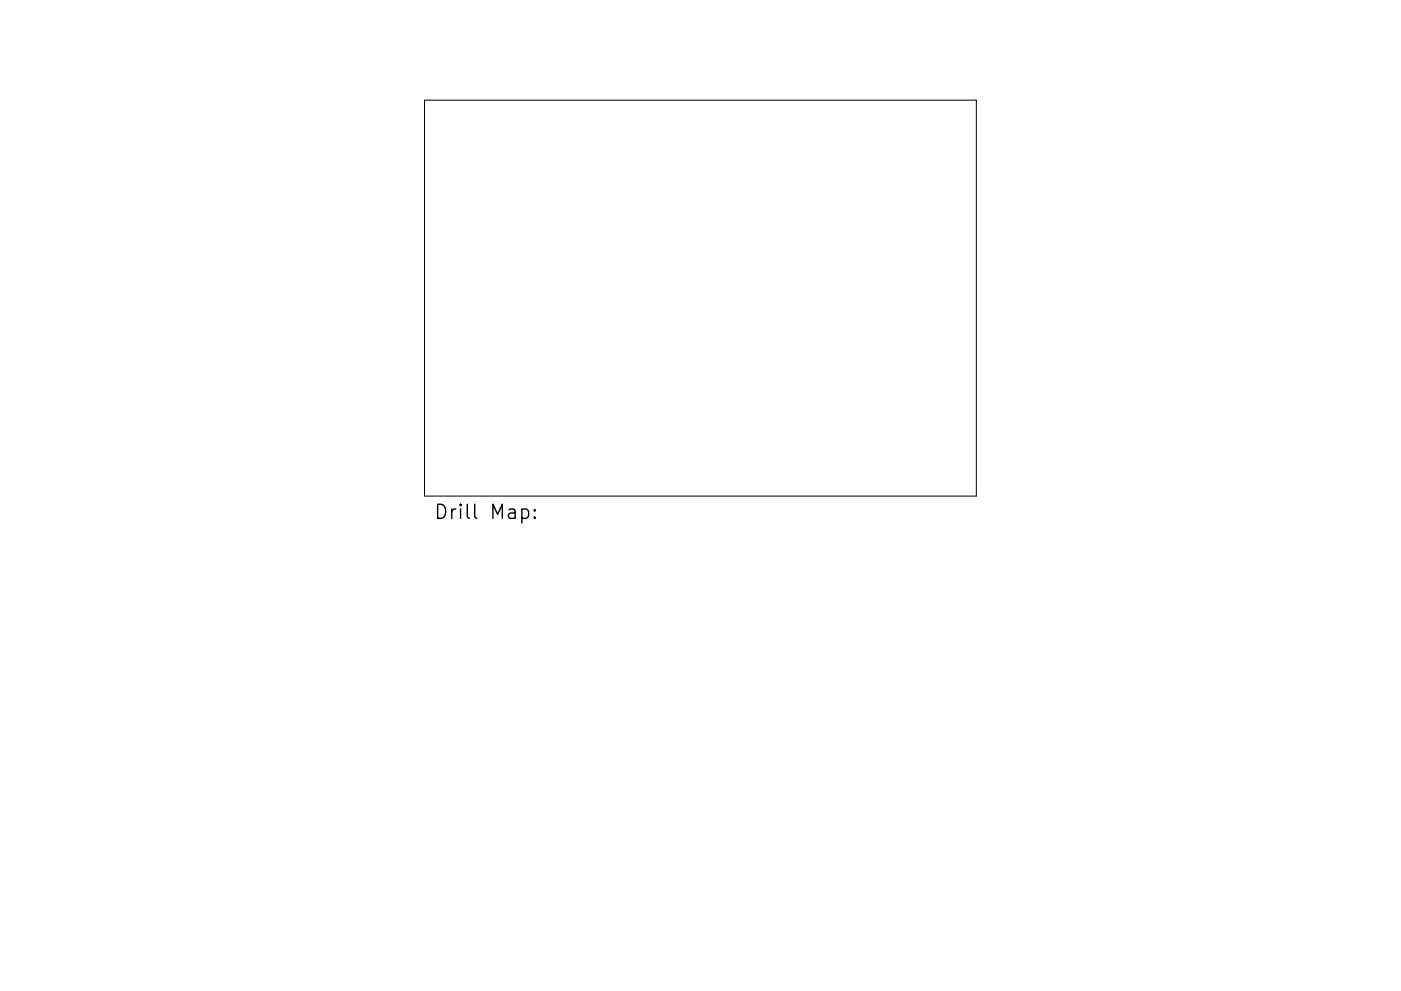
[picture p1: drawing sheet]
<svg xmlns="http://www.w3.org/2000/svg" width="297mm" height="210mm" viewBox="0 0 297 210" stroke-linecap="round" stroke-linejoin="round" font-family="sans-serif">
<defs><g id="words">
<text font-size="4.2" x="91.9" y="110.1">Drill Map:</text>
</g></defs>
<path d="M90 21.3h117v84h-117z" fill="none" stroke="#000" stroke-width=".21"/>
<path d="M110.6 108.1l.9-.1 .6 .6v.8l-.3 .4-.3 .2-.9-.2M113.4 109.7l.1 .1-.1 .2-.2-.2 .2-.1v.3M113.4 108.1l.1 .2-.1 .1-.2-.1 .2-.2v.3" fill="none" stroke="#000" stroke-width=".3"/>
<use href="#words"/>
</svg>
